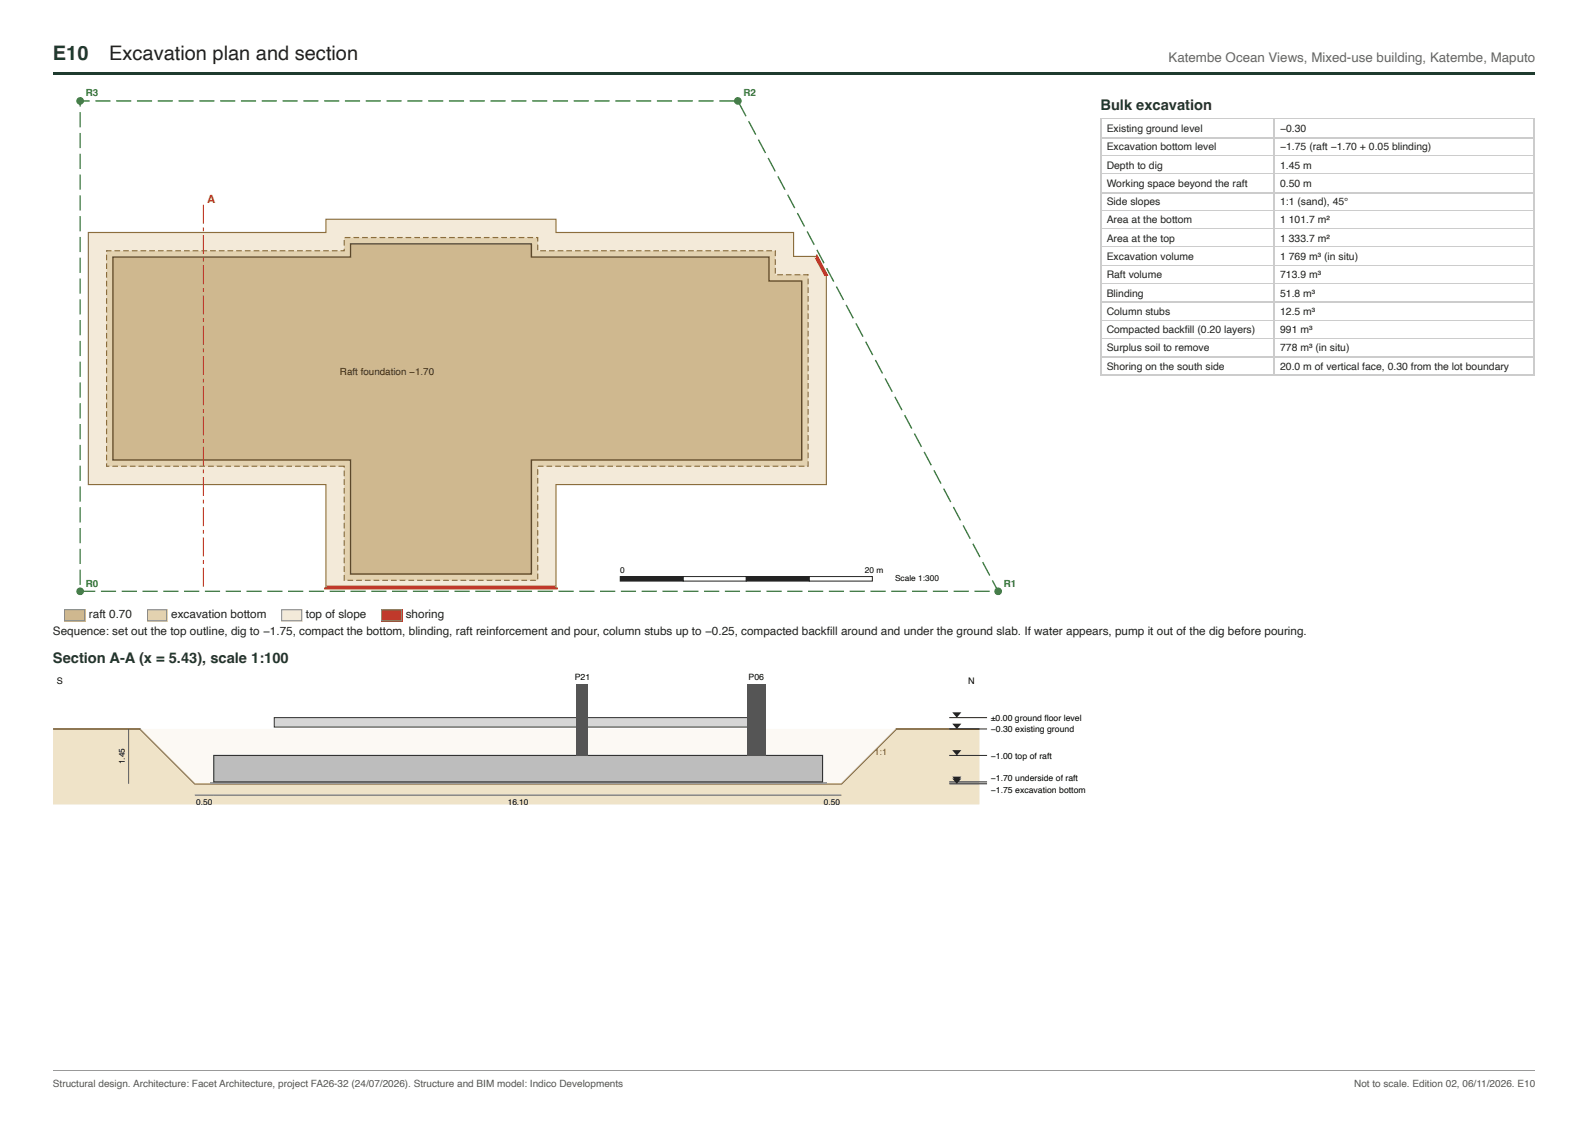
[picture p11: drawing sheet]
<svg xmlns="http://www.w3.org/2000/svg" width="420mm" height="297mm" viewBox="0 0 420 297" stroke-linecap="round" stroke-linejoin="round" font-family="sans-serif">
<defs><g id="words">
<text font-size="5.3" fill="#1f3b2f" x="14" y="15.9">E10</text>
<text font-size="5.3" fill="#222" x="28.9" y="15.9">Excavation plan and section</text>
<g font-size="3.9" fill="#1f3b2f">
<text x="291" y="29.1">Bulk excavation</text>
<text x="14" y="175.4">Section A-A (x = 5.43), scale 1:100</text>
</g>
<text font-size="3.5" fill="#666" x="309" y="16.4">Katembe Ocean Views, Mixed-use building, Katembe, Maputo</text>
<g font-size="3.1" fill="#222">
<text x="23.5" y="163.5">raft 0.70</text>
<text x="45.3" y="163.5">excavation bottom</text>
<text x="80.9" y="163.5">top of slope</text>
<text x="107.3" y="163.5">shoring</text>
<text x="14" y="168">Sequence: set out the top outline, dig to −1.75, compact the bottom, blinding, raft reinforcement and pour, column stubs up to −0.25, compacted backfi ll around and under the ground slab. If water appears, pump it out of the dig before pouring.</text>
</g>
<text font-size="3" fill="#c0392b" x="54.8" y="53.6">A</text>
<g font-size="2.8" fill="#222">
<text x="292.7" y="34.9">Existing ground level</text>
<text x="338.5" y="34.9">−0.30</text>
<text x="292.7" y="39.7">Excavation bottom level</text>
<text x="338.5" y="39.7">−1.75 (raft −1.70 + 0.05 blinding)</text>
<text x="292.7" y="44.7">Depth to dig</text>
<text x="338.5" y="44.7">1.45 m</text>
<text x="292.7" y="49.5">Working space beyond the raft</text>
<text x="338.5" y="49.5">0.50 m</text>
<text x="292.7" y="54.2">Side slopes</text>
<text x="292.7" y="59">Area at the bottom</text>
<text x="338.5" y="54.2">1:1 (sand), 45°</text>
<text x="338.5" y="59">1</text>
<text x="340.8" y="59">101.7 m²</text>
<text x="292.7" y="64">Area at the top</text>
<text x="338.5" y="64">1</text>
<text x="340.8" y="64">333.7 m²</text>
<text x="292.7" y="68.8">Excavation volume</text>
<text x="338.5" y="68.8">1</text>
<text x="340.8" y="68.8">769 m³ (in situ)</text>
<text x="292.7" y="73.6">Raft volume</text>
<text x="338.5" y="73.6">713.9 m³</text>
<text x="292.7" y="78.6">Blinding</text>
<text x="292.7" y="83.3">Column stubs</text>
<text x="338.5" y="78.6">51.8 m³</text>
<text x="338.5" y="83.3">12.5 m³</text>
<text x="292.7" y="88.1">Compacted backfi ll (0.20 layers)</text>
<text x="338.5" y="88.1">991 m³</text>
<text x="292.7" y="92.9">Surplus soil to remove</text>
<text x="338.5" y="92.9">778 m³ (in situ)</text>
<text x="292.7" y="97.9">Shoring on the south side</text>
<text x="338.5" y="97.9">20.0 m of vertical face, 0.30 from the lot boundary</text>
</g>
<g font-size="2.6" fill="#2e7d32">
<text x="22.7" y="25.5">R3</text>
<text x="196.6" y="25.5">R2</text>
<text x="22.7" y="155.2">R0</text>
<text x="265.5" y="155.2">R1</text>
</g>
<text font-size="2.6" fill="#3d2c12" x="89.9" y="99.2">Raft foundation −1.70</text>
<g font-size="2.6" fill="#555">
<text x="14" y="287.6">Structural design. Architecture: Facet Architecture, project FA26-32 (24/07/2026). Structure and BIM model: Indico Developments</text>
<text x="358.1" y="287.6">Not to scale. Edition 02, 06/11/2026. E10</text>
</g>
<g font-size="2.4">
<text x="15" y="180.8">S</text>
<text x="256" y="180.8">N</text>
</g>
<text font-size="2.4" fill="#6b5330" x="231.3" y="199.8">1:1</text>
<g font-size="2.3">
<text x="152" y="179.8">P21</text>
<text x="198" y="179.8">P06</text>
<text x="262" y="190.7">±0.00 ground fl oor level</text>
<text x="262" y="193.7">−0.30 existing ground</text>
<text x="262" y="200.7">−1.00 top of raft</text>
<text x="262" y="206.5">−1.70 underside of raft</text>
<text x="262" y="209.8">−1.75 excavation bottom</text>
</g>
<g font-size="2.2">
<text x="164" y="151.5">0</text>
<text x="228.7" y="151.5">20 m</text>
<text x="236.7" y="153.7">Scale 1:300</text>
<text x="33" y="202.1" transform="rotate(-90 33 202.1)">1.45</text>
<text x="51.9" y="212.9">0.50</text>
<text x="134.3" y="212.9">16.10</text>
<text x="217.9" y="212.9">0.50</text>
</g>
</g></defs>
<path d="M14 19.1h391.9v.5h-391.9z" fill="#1f3b2f"/>
<path d="M26.7 156.2h4v.4h-4zM32.2 156.2h4v.4h-4zM37.7 156.2h4v.4h-4zM43.2 156.2h4v.4h-4zM48.7 156.2h4v.4h-4zM54.2 156.2h4v.4h-4zM59.7 156.2h4v.4h-4zM65.2 156.2h4v.4h-4zM70.7 156.2h4v.4h-4zM76.2 156.2h4v.4h-4zM81.7 156.2h4v.4h-4zM87.2 156.2h4v.4h-4zM92.7 156.2h4v.4h-4zM98.2 156.2h4v.4h-4zM103.7 156.2h4v.4h-4zM109.2 156.2h4v.4h-4zM114.7 156.2h4v.4h-4zM120.2 156.2h4v.4h-4zM125.7 156.2h4v.4h-4zM131.2 156.2h4v.4h-4zM136.7 156.2h4v.4h-4zM142.2 156.2h4v.4h-4zM147.7 156.2h4v.4h-4zM153.2 156.2h4v.4h-4zM158.7 156.2h4v.4h-4zM164.2 156.2h4v.4h-4zM169.7 156.2h4v.4h-4zM175.2 156.2h4v.4h-4zM180.7 156.2h4v.4h-4zM186.2 156.2h4v.4h-4zM191.7 156.2h4v.4h-4zM197.2 156.2h4v.4h-4zM202.7 156.2h4v.4h-4zM208.2 156.2h4v.4h-4zM213.7 156.2h4v.4h-4zM219.2 156.2h4v.4h-4zM224.7 156.2h4v.4h-4zM230.2 156.2h4v.4h-4zM235.7 156.2h4v.4h-4zM241.2 156.2h4v.4h-4zM246.7 156.2h4v.4h-4zM252.2 156.2h4v.4h-4zM257.7 156.2h4v.4h-4zM262.3 153.6l.3-.2 1.6 3.2h-1v-.4h.8l-.2 .3zM259.7 148.8l.3-.2 1.9 3.5-.3 .2zM257.1 143.9l.3-.2 1.9 3.6-.3 .1zM254.5 139l.4-.1 1.8 3.5-.3 .2zM252 134.2l.3-.2 1.9 3.5-.4 .2zM249.4 129.3l.3-.1 1.9 3.5-.3 .2zM246.8 124.5l.3-.2 1.9 3.5-.3 .2zM244.2 119.6l.3-.2 1.9 3.6-.3 .1zM241.7 114.7l.3-.1 1.8 3.5-.3 .2zM239.1 109.9l.3-.2 1.9 3.6-.4 .1zM236.5 105l.3-.1 1.9 3.5-.3 .2zM233.9 100.2l.3-.2 1.9 3.5-.3 .2zM231.3 95.3l.3-.2 1.9 3.6-.3 .1zM228.8 90.5l.3-.2 1.8 3.5-.3 .2zM226.2 85.6l.3-.2 1.9 3.6-.3 .1zM223.6 80.7l.3-.1 1.9 3.5-.3 .2zM221 75.9l.3-.2 1.9 3.5-.3 .2zM218.4 71l.4-.1 1.8 3.5-.3 .2zM215.9 66.2l.3-.2 1.9 3.5-.4 .2zM213.3 61.3l.3-.2 1.9 3.6-.3 .1zM210.7 56.4l.3-.1 1.9 3.5-.3 .2zM208.1 51.6l.3-.2 1.9 3.6-.3 .1zM205.6 46.7l.3-.1 1.8 3.5-.3 .2zM203 41.9l.3-.2 1.9 3.5-.3 .2zM200.4 37l.3-.2 1.9 3.6-.3 .1zM197.8 32.2l.3-.2 1.9 3.5-.3 .2zM195.2 27.3l.4-.2 1.8 3.6-.3 .1zM190.2 26.5h4v.4h-4zM184.7 26.5h4v.4h-4zM179.2 26.5h4v.4h-4zM173.7 26.5h4v.4h-4zM168.2 26.5h4v.4h-4zM162.7 26.5h4v.4h-4zM157.2 26.5h4v.4h-4zM151.7 26.5h4v.4h-4zM146.2 26.5h4v.4h-4zM140.7 26.5h4v.4h-4zM135.2 26.5h4v.4h-4zM129.7 26.5h4v.4h-4zM124.2 26.5h4v.4h-4zM118.7 26.5h4v.4h-4zM113.2 26.5h4v.4h-4zM107.7 26.5h4v.4h-4zM102.2 26.5h4v.4h-4zM96.7 26.5h4v.4h-4zM91.2 26.5h4v.4h-4zM85.7 26.5h4v.4h-4zM80.2 26.5h4v.4h-4zM74.7 26.5h4v.4h-4zM69.2 26.5h4v.4h-4zM63.7 26.5h4v.4h-4zM58.2 26.5h4v.4h-4zM52.7 26.5h4v.4h-4zM47.2 26.5h4v.4h-4zM41.7 26.5h4v.4h-4zM36.2 26.5h4v.4h-4zM30.7 26.5h4v.4h-4zM25.2 26.5h4v.4h-4zM21 26.5h2.7v.4h-2.5v-.2h.2v1.5h-.4zM21 29.7h.4v4h-.4zM21 35.2h.4v4h-.4zM21 40.7h.4v4h-.4zM21 46.2h.4v4h-.4zM21 51.7h.4v4h-.4zM21 57.2h.4v4h-.4zM21 62.7h.4v4h-.4zM21 68.2h.4v4h-.4zM21 73.7h.4v4h-.4zM21 79.2h.4v4h-.4zM21 84.7h.4v4h-.4zM21 90.2h.4v4h-.4zM21 95.7h.4v4h-.4zM21 101.2h.4v4h-.4zM21 106.7h.4v4h-.4zM21 112.2h.4v4h-.4zM21 117.7h.4v4h-.4zM21 123.2h.4v4h-.4zM21 128.7h.4v4h-.4zM21 134.2h.4v4h-.4zM21 139.7h.4v4h-.4zM21 145.2h.4v4h-.4zM21 150.7h.4v4h-.4zM21 156.2h.4v.2h-.2v-.2h4v.4h-4.2z" fill="#2e7d32"/>
<path d="M23.4 61.5h62.8v-3.5h60.8v3.5h62.9v6.3h5.9l2.7 5.1v55.3h-71.5v27.2h-60.8v-27.2h-62.8z" fill="#f3ead9"/>
<path d="M23.4 61.5h62.8v-3.5h60.8v3.5h62.9v6.3h5.9l2.7 5.1v55.3h-71.5v27.2h-60.8v-27.2h-62.8z" fill="none" stroke="#8a6d3b" stroke-width=".3"/>
<path d="M28.2 66.3h62.8v-3.5h51.2v3.5h62.8v6.4h8.7v50.6h-71.5v30.2h-51.2v-30.2h-62.8z" fill="#e3d2b0"/>
<path d="M87.2 123.2h1.5v.3h-1.5zM84.9 123.2h1.5v.3h-1.5zM82.6 123.2h1.5v.3h-1.5zM80.3 123.2h1.5v.3h-1.5zM78 123.2h1.5v.3h-1.5zM75.7 123.2h1.5v.3h-1.5zM73.4 123.2h1.5v.3h-1.5zM71.1 123.2h1.5v.3h-1.5zM68.8 123.2h1.5v.3h-1.5zM66.5 123.2h1.5v.3h-1.5zM64.2 123.2h1.5v.3h-1.5zM61.9 123.2h1.5v.3h-1.5zM59.6 123.2h1.5v.3h-1.5zM57.3 123.2h1.5v.3h-1.5zM55 123.2h1.5v.3h-1.5zM52.7 123.2h1.5v.3h-1.5zM50.4 123.2h1.5v.3h-1.5zM48.1 123.2h1.5v.3h-1.5zM45.8 123.2h1.5v.3h-1.5zM43.5 123.2h1.5v.3h-1.5zM41.2 123.2h1.5v.3h-1.5zM38.9 123.2h1.5v.3h-1.5zM36.6 123.2h1.5v.3h-1.5zM34.3 123.2h1.5v.3h-1.5zM32 123.2h1.5v.3h-1.5zM29.7 123.2h1.5v.3h-1.5zM28 122.5h.3v.8h-.1v-.1h.7v.3h-.9zM28 120.2h.3v1.5h-.3zM28 117.9h.3v1.5h-.3zM28 115.6h.3v1.5h-.3zM28 113.3h.3v1.5h-.3zM28 111h.3v1.5h-.3zM28 108.7h.3v1.5h-.3zM28 106.4h.3v1.5h-.3zM28 104.1h.3v1.5h-.3zM28 101.8h.3v1.5h-.3zM28 99.5h.3v1.5h-.3zM28 97.2h.3v1.5h-.3zM28 94.9h.3v1.5h-.3zM28 92.6h.3v1.5h-.3zM28 90.3h.3v1.5h-.3zM28 88h.3v1.5h-.3zM28 85.7h.3v1.5h-.3zM28 83.4h.3v1.5h-.3zM28 81.1h.3v1.5h-.3zM28 78.8h.3v1.5h-.3zM28 76.5h.3v1.5h-.3zM28 74.2h.3v1.5h-.3zM28 71.9h.3v1.5h-.3zM28 69.6h.3v1.5h-.3zM28 67.3h.3v1.5h-.3zM28 66.2h1.5v.3h-1.3v-.2l.1 .2h-.3zM30.3 66.2h1.5v.3h-1.5zM32.6 66.2h1.5v.3h-1.5zM34.9 66.2h1.5v.3h-1.5zM37.2 66.2h1.5v.3h-1.5zM39.5 66.2h1.5v.3h-1.5zM41.8 66.2h1.5v.3h-1.5zM44.1 66.2h1.5v.3h-1.5zM46.4 66.2h1.5v.3h-1.5zM48.7 66.2h1.5v.3h-1.5zM51 66.2h1.5v.3h-1.5zM53.3 66.2h1.5v.3h-1.5zM55.6 66.2h1.5v.3h-1.5zM57.9 66.2h1.5v.3h-1.5zM60.2 66.2h1.5v.3h-1.5zM62.5 66.2h1.5v.3h-1.5zM64.8 66.2h1.5v.3h-1.5zM67.1 66.2h1.5v.3h-1.5zM69.4 66.2h1.5v.3h-1.5zM71.7 66.2h1.5v.3h-1.5zM74 66.2h1.5v.3h-1.5zM76.3 66.2h1.5v.3h-1.5zM78.6 66.2h1.5v.3h-1.5zM80.9 66.2h1.5v.3h-1.5zM83.2 66.2h1.5v.3h-1.5zM85.5 66.2h1.5v.3h-1.5zM87.8 66.2h1.5v.3h-1.5zM90.1 66.2h.9v.1h-.1v-.5h.3v.7h-1.1zM90.9 63.5h.3v1.5h-.3zM91.2 62.7h1.5v.3h-1.5zM93.5 62.7h1.5v.3h-1.5zM95.8 62.7h1.5v.3h-1.5zM98.1 62.7h1.5v.3h-1.5zM100.4 62.7h1.5v.3h-1.5zM102.7 62.7h1.5v.3h-1.5zM105 62.7h1.5v.3h-1.5zM107.3 62.7h1.5v.3h-1.5zM109.6 62.7h1.5v.3h-1.5zM111.9 62.7h1.5v.3h-1.5zM114.2 62.7h1.5v.3h-1.5zM116.5 62.7h1.5v.3h-1.5zM118.8 62.7h1.5v.3h-1.5zM121.1 62.7h1.5v.3h-1.5zM123.4 62.7h1.5v.3h-1.5zM125.7 62.7h1.5v.3h-1.5zM128 62.7h1.5v.3h-1.5zM130.3 62.7h1.5v.3h-1.5zM132.6 62.7h1.5v.3h-1.5zM134.9 62.7h1.5v.3h-1.5zM137.2 62.7h1.5v.3h-1.5zM139.5 62.7h1.5v.3h-1.5zM141.8 62.7h.5v1.2h-.3v-1.1h.2v.2h-.4zM142 64.7h.3v1.5h-.3zM142.9 66.2h1.5v.3h-1.5zM145.2 66.2h1.5v.3h-1.5zM147.5 66.2h1.5v.3h-1.5zM149.8 66.2h1.5v.3h-1.5zM152.1 66.2h1.5v.3h-1.5zM154.4 66.2h1.5v.3h-1.5zM156.7 66.2h1.5v.3h-1.5zM159 66.2h1.5v.3h-1.5zM161.3 66.2h1.5v.3h-1.5zM163.6 66.2h1.5v.3h-1.5zM165.9 66.2h1.5v.3h-1.5zM168.2 66.2h1.5v.3h-1.5zM170.5 66.2h1.5v.3h-1.5zM172.8 66.2h1.5v.3h-1.5zM175.1 66.2h1.5v.3h-1.5zM177.4 66.2h1.5v.3h-1.5zM179.7 66.2h1.5v.3h-1.5zM182 66.2h1.5v.3h-1.5zM184.3 66.2h1.5v.3h-1.5zM186.6 66.2h1.5v.3h-1.5zM188.9 66.2h1.5v.3h-1.5zM191.2 66.2h1.5v.3h-1.5zM193.5 66.2h1.5v.3h-1.5zM195.8 66.2h1.5v.3h-1.5zM198.1 66.2h1.5v.3h-1.5zM200.4 66.2h1.5v.3h-1.5zM202.7 66.2h1.5v.3h-1.5zM205 66.2h.2v1.6h-.3zM204.9 68.6h.3v1.5h-.3zM204.9 70.9h.3v1.5h-.3zM205.5 72.5h1.5v.3h-1.5zM207.8 72.5h1.5v.3h-1.5zM210.1 72.5h1.5v.3h-1.5zM212.4 72.5h1.4v.4h-.3l.2-.2v.1h-1.3zM213.5 73.7h.3v1.5h-.3zM213.5 76h.3v1.5h-.3zM213.5 78.3h.3v1.5h-.3zM213.5 80.6h.3v1.5h-.3zM213.5 82.9h.3v1.5h-.3zM213.5 85.2h.3v1.5h-.3zM213.5 87.5h.3v1.5h-.3zM213.5 89.8h.3v1.5h-.3zM213.5 92.1h.3v1.5h-.3zM213.5 94.4h.3v1.5h-.3zM213.5 96.7h.3v1.5h-.3zM213.5 99h.3v1.5h-.3zM213.5 101.3h.3v1.5h-.3zM213.5 103.6h.3v1.5h-.3zM213.5 105.9h.3v1.5h-.3zM213.5 108.2h.3v1.5h-.3zM213.5 110.5h.3v1.5h-.3zM213.5 112.8h.3v1.5h-.3zM213.5 115.1h.3v1.5h-.3zM213.5 117.4h.3v1.5h-.3zM213.5 119.7h.3v1.5h-.3zM213.5 122h.3v1.5h-.3v-.3l.2 .1h-.2zM211.2 123.2h1.5v.3h-1.5zM208.9 123.2h1.5v.3h-1.5zM206.6 123.2h1.5v.3h-1.5zM204.3 123.2h1.5v.3h-1.5zM202 123.2h1.5v.3h-1.5zM199.7 123.2h1.5v.3h-1.5zM197.4 123.2h1.5v.3h-1.5zM195.1 123.2h1.5v.3h-1.5zM192.8 123.2h1.5v.3h-1.5zM190.5 123.2h1.5v.3h-1.5zM188.2 123.2h1.5v.3h-1.5zM185.9 123.2h1.5v.3h-1.5zM183.6 123.2h1.5v.3h-1.5zM181.3 123.2h1.5v.3h-1.5zM179 123.2h1.5v.3h-1.5zM176.7 123.2h1.5v.3h-1.5zM174.4 123.2h1.5v.3h-1.5zM172.1 123.2h1.5v.3h-1.5zM169.8 123.2h1.5v.3h-1.5zM167.5 123.2h1.5v.3h-1.5zM165.2 123.2h1.5v.3h-1.5zM162.9 123.2h1.5v.3h-1.5zM160.6 123.2h1.5v.3h-1.5zM158.3 123.2h1.5v.3h-1.5zM156 123.2h1.5v.3h-1.5zM153.7 123.2h1.5v.3h-1.5zM151.4 123.2h1.5v.3h-1.5zM149.1 123.2h1.5v.3h-1.5zM146.8 123.2h1.5v.3h-1.5zM144.5 123.2h1.5v.3h-1.5zM142.2 123.2h1.5v.3h-1.5zM142 124.1h.3v1.5h-.3zM142 126.4h.3v1.5h-.3zM142 128.7h.3v1.5h-.3zM142 131h.3v1.5h-.3zM142 133.3h.3v1.5h-.3zM142 135.6h.3v1.5h-.3zM142 137.9h.3v1.5h-.3zM142 140.2h.3v1.5h-.3zM142 142.5h.3v1.5h-.3zM142 144.8h.3v1.5h-.3zM142 147.1h.3v1.5h-.3zM142 149.4h.3v1.5h-.3zM142 151.7h.3v1.5h-.3zM140.2 153.3h1.5v.3h-1.5zM137.9 153.3h1.5v.3h-1.5zM135.6 153.3h1.5v.3h-1.5zM133.3 153.3h1.5v.3h-1.5zM131 153.3h1.5v.3h-1.5zM128.7 153.3h1.5v.3h-1.5zM126.4 153.3h1.5v.3h-1.5zM124.1 153.3h1.5v.3h-1.5zM121.8 153.3h1.5v.3h-1.5zM119.5 153.3h1.5v.3h-1.5zM117.2 153.3h1.5v.3h-1.5zM114.9 153.3h1.5v.3h-1.5zM112.6 153.3h1.5v.3h-1.5zM110.3 153.3h1.5v.3h-1.5zM108 153.3h1.5v.3h-1.5zM105.7 153.3h1.5v.3h-1.5zM103.4 153.3h1.5v.3h-1.5zM101.1 153.3h1.5v.3h-1.5zM98.8 153.3h1.5v.3h-1.5zM96.5 153.3h1.5v.3h-1.5zM94.2 153.3h1.5v.3h-1.5zM91.9 153.3h1.5v.3h-1.5zM90.9 152.1h.3l-.1 1.5h-.2zM90.9 149.8h.3v1.5h-.3zM90.9 147.5h.3v1.5h-.3zM90.9 145.2h.3v1.5h-.3zM90.9 142.9h.3v1.5h-.3zM90.9 140.6h.3v1.5h-.3zM90.9 138.3h.3v1.5h-.3zM90.9 136h.3v1.5h-.3zM90.9 133.7h.3v1.5h-.3zM90.9 131.4h.3v1.5h-.3zM90.9 129.1h.3v1.5h-.3zM90.9 126.8h.3v1.5h-.3zM90.9 124.5h.3v1.5h-.3zM89.5 123.2h1.7v.5h-.3v-.4h.1v.2h-1.5z" fill="#8a6d3b"/>
<path d="M29.9 68h62.8v-3.5h47.8v3.5h62.9v6.3h8.6v47.4h-71.5v30.1h-47.8v-30.1h-62.8z" fill="#cfb88f"/>
<path d="M29.9 68h62.8v-3.5h47.8v3.5h62.9v6.3h8.6v47.4h-71.5v30.1h-47.8v-30.1h-62.8z" fill="none" stroke="#5c4524" stroke-width=".35"/>
<path d="M215.8 67.8l2.7 5.2M86.2 155.4h60.8" fill="none" stroke="#c0392b" stroke-width="1" stroke-linecap="butt"/>
<g fill="#2e7d32">
<circle cx="21.2" cy="156.4" r="1"/>
<circle cx="264" cy="156.4" r="1"/>
<circle cx="195.1" cy="26.7" r="1"/>
<circle cx="21.2" cy="26.7" r="1"/>
</g>
<path d="M53.6 54.2h.3v5h-.3zM53.6 60.2h.3v1h-.3zM53.6 62.2h.3v5h-.3zM53.6 68.2h.3v1h-.3zM53.6 70.2h.3v5h-.3zM53.6 76.2h.3v1h-.3zM53.6 78.2h.3v5h-.3zM53.6 84.2h.3v1h-.3zM53.6 86.2h.3v5h-.3zM53.6 92.2h.3v1h-.3zM53.6 94.2h.3v5h-.3zM53.6 100.2h.3v1h-.3zM53.6 102.2h.3v5h-.3zM53.6 108.2h.3v1h-.3zM53.6 110.2h.3v5h-.3zM53.6 116.2h.3v1h-.3zM53.6 118.2h.3v5h-.3zM53.6 124.2h.3v1h-.3zM53.6 126.2h.3v5h-.3zM53.6 132.2h.3v1h-.3zM53.6 134.2h.3v5h-.3zM53.6 140.2h.3v1h-.3zM53.6 142.2h.3v5h-.3zM53.6 148.2h.3v1h-.3zM53.6 150.2h.3v5h-.3z" fill="#c0392b"/>
<path d="M164 152.5h16.7v1.2h-16.7z" fill="#222"/>
<path d="M164 152.5h16.7v1.2h-16.7z" fill="none" stroke="#222" stroke-width=".26"/>
<path d="M180.7 152.5h16.7v1.2h-16.7z" fill="#fff"/>
<path d="M180.7 152.5h16.7v1.2h-16.7z" fill="none" stroke="#222" stroke-width=".26"/>
<path d="M197.4 152.5h16.6v1.2h-16.6z" fill="#222"/>
<path d="M197.4 152.5h16.6v1.2h-16.6z" fill="none" stroke="#222" stroke-width=".26"/>
<path d="M214 152.5h16.7v1.2h-16.7z" fill="#fff"/>
<path d="M214 152.5h16.7v1.2h-16.7z" fill="none" stroke="#222" stroke-width=".26"/>
<g fill="none" stroke="#ccc" stroke-width=".26">
<path d="M291 31.4h114.9M291 36.4h114.9M291.2 31.2v68M336.9 31.2v68M405.7 31.2v68M291 41.1h114.9M291 45.9h114.9M291 50.9h114.9M291 55.7h114.9M291 60.5h114.9M291 65.2h114.9M291 70.2h114.9"/>
<path d="M291 75h114.9M291 79.8h114.9M291 84.8h114.9M291 89.6h114.9M291 94.3h114.9M291 99.1h114.9"/>
</g>
<path d="M16.9 161.1h5.6v3.2h-5.6z" fill="#cfb88f"/>
<path d="M17.1 161.3h5.3v2.9h-5.3z" fill="none" stroke="#888" stroke-width=".26"/>
<path d="M38.9 161.1h5.3v3.2h-5.3z" fill="#e3d2b0"/>
<path d="M39 161.3h5.1v2.9h-5.1z" fill="none" stroke="#888" stroke-width=".26"/>
<path d="M74.3 161.1h5.6v3.2h-5.6z" fill="#f3ead9"/>
<path d="M74.5 161.3h5.3v2.9h-5.3z" fill="none" stroke="#888" stroke-width=".26"/>
<path d="M100.8 161.1h5.6v3.2h-5.6z" fill="#c0392b"/>
<path d="M100.9 161.3h5.3v2.9h-5.3z" fill="none" stroke="#888" stroke-width=".26"/>
<path d="M14 192.8h23l14.5 14.5h171l14.5-14.5h22v20h-245z" fill="#efe3c8"/>
<path d="M14 192.8h23l14.5 14.5h171l14.5-14.5h22" fill="none" stroke="#6b5330" stroke-width=".4"/>
<path d="M37 192.8h200l-14.5 14.5h-171z" fill="#fbf7ef"/>
<path d="M55.5 206.8h163v.5h-163z" fill="#9e9e9e"/>
<path d="M56.5 199.8h161v7h-161z" fill="#bdbdbd"/>
<path d="M56.5 199.8h161v7h-161z" fill="none" stroke="#333" stroke-width=".3"/>
<path d="M72.5 189.8h127.5v2.5h-127.5z" fill="#d6d6d6"/>
<path d="M72.5 189.8h127.5v2.5h-127.5z" fill="none" stroke="#333" stroke-width=".26"/>
<g fill="#555">
<path d="M197.5 180.8h5v19h-5z"/>
<path d="M152.5 180.8h3v19h-3z"/>
</g>
<path d="M251 189.8h10" fill="none" stroke="#222" stroke-width=".26"/>
<path d="M251.8 188.4h2.4l-1.2 1.4z" fill="#222"/>
<path d="M251 192.8h10" fill="none" stroke="#222" stroke-width=".26"/>
<path d="M251.8 191.4h2.4l-1.2 1.4z" fill="#222"/>
<path d="M251 199.8h10" fill="none" stroke="#222" stroke-width=".26"/>
<path d="M251.8 198.4h2.4l-1.2 1.4z" fill="#222"/>
<path d="M251 206.8h10" fill="none" stroke="#222" stroke-width=".26"/>
<path d="M251.8 205.4h2.4l-1.2 1.4z" fill="#222"/>
<path d="M251 207.3h10" fill="none" stroke="#222" stroke-width=".26"/>
<path d="M251.8 205.9h2.4l-1.2 1.4z" fill="#222"/>
<path d="M34 192.8v14.5M51.5 210.3h171" fill="none" stroke="#555" stroke-width=".26"/>
<path d="M14 283.2h391.9" fill="none" stroke="#999" stroke-width=".26"/>
<use href="#words"/>
</svg>
